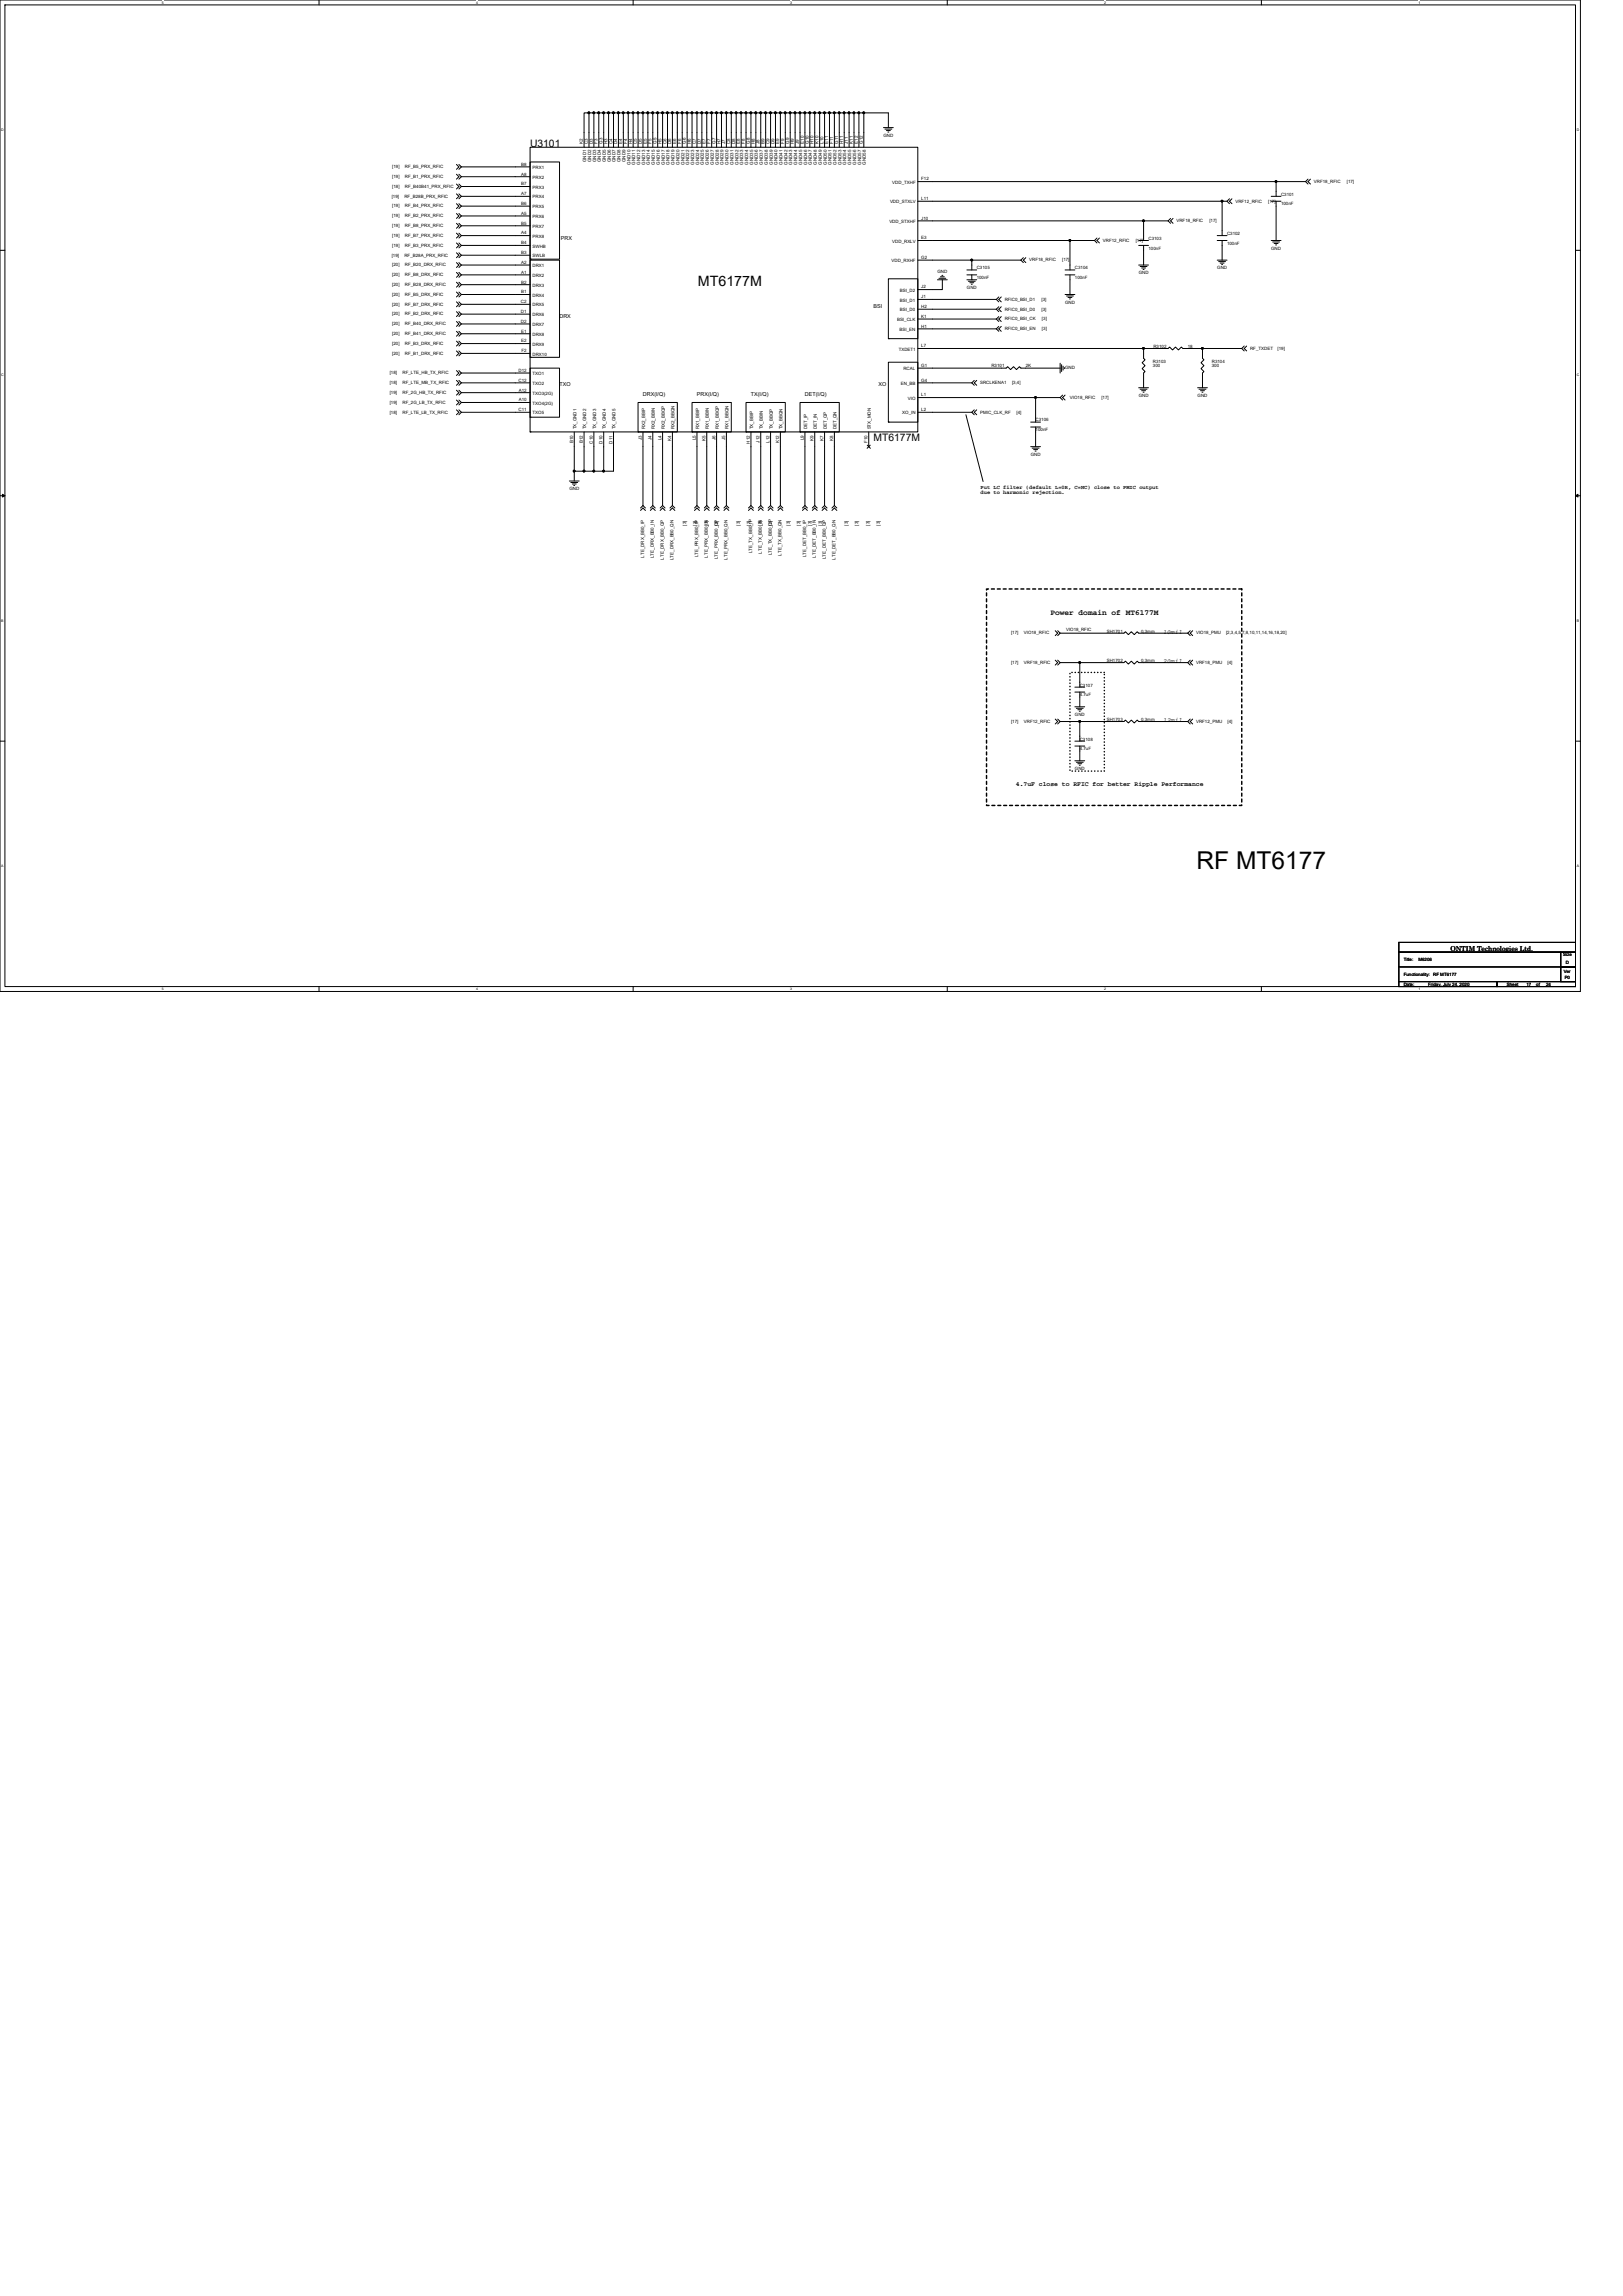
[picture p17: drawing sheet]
<svg xmlns="http://www.w3.org/2000/svg" width="210mm" height="297mm" viewBox="0 0 210 297" stroke-linecap="round" stroke-linejoin="round" font-family="sans-serif">
<defs><g id="words">
<text font-size="3.2" x="154.8" y="112.4">RF MT6177</text>
<text font-size="1.8" x="90.3" y="37">MT6177M</text>
<g font-size="1.3">
<text x="68.6" y="19">U3101</text>
<text x="113" y="57.1">MT6177M</text>
</g>
<text font-size="1" x="135.9" y="79.6">Power domain of MT6177M</text>
<text font-size=".9" x="187.6" y="123">ONTIM Technologies Ltd.</text>
<g font-size=".8">
<text x="150.5" y="82">10mil</text>
<text x="150.5" y="85.8">20mil</text>
<text x="150.5" y="93.4">12mil</text>
<text x="131.4" y="101.7">4.7uF close to RFIC for better Ripple Performance</text>
</g>
<g font-size=".7">
<text x="72.6" y="31.1">PRX</text>
<text x="72.4" y="41.1">DRX</text>
<text x="113" y="39.8">BSI</text>
<text x="72.4" y="50">TXO</text>
<text x="83.2" y="51.3">DRX(I/Q)</text>
<text x="90.2" y="51.3">PRX(I/Q)</text>
<text x="97.2" y="51.3">TX(I/Q)</text>
<text x="104.1" y="51.3">DET(I/Q)</text>
<text x="113.7" y="50">XO</text>
<text x="126.9" y="63.2">Put LC filter (default L=0R, C=NC) close to PMIC output</text>
<text x="126.9" y="63.9">due to harmonic rejection.</text>
</g>
<g font-size=".6">
<text x="114.3" y="17.7">GND</text>
<text x="50.7" y="23">[19]</text>
<text x="50.7" y="21.8">[19]</text>
<text x="52.4" y="23">RF_B1_PRX_RFIC</text>
<text x="52.4" y="21.8">RF_B5_PRX_RFIC</text>
<text x="67.4" y="24">B7</text>
<text x="67.4" y="22.7">A8</text>
<text x="67.4" y="21.4">B8</text>
<text x="68.9" y="23.1">PRX2</text>
<text x="68.9" y="21.9">PRX1</text>
<text x="75.4" y="18.6" transform="rotate(-90 75.4 18.6)">K2</text>
<text x="75.8" y="21" transform="rotate(-90 75.8 21)">GND1</text>
<text x="76.1" y="18.6" transform="rotate(-90 76.1 18.6)">C3</text>
<text x="76.5" y="21" transform="rotate(-90 76.5 21)">GND2</text>
<text x="76.7" y="18.6" transform="rotate(-90 76.7 18.6)">D3</text>
<text x="77.1" y="21" transform="rotate(-90 77.1 21)">GND3</text>
<text x="77.3" y="18.6" transform="rotate(-90 77.3 18.6)">F3</text>
<text x="77.7" y="21" transform="rotate(-90 77.7 21)">GND4</text>
<text x="78" y="18.6" transform="rotate(-90 78 18.6)">G3</text>
<text x="78.4" y="21" transform="rotate(-90 78.4 21)">GND5</text>
<text x="78.6" y="18.6" transform="rotate(-90 78.6 18.6)">H3</text>
<text x="79" y="21" transform="rotate(-90 79 21)">GND6</text>
<text x="79.2" y="18.6" transform="rotate(-90 79.2 18.6)">C4</text>
<text x="79.7" y="21" transform="rotate(-90 79.7 21)">GND7</text>
<text x="79.9" y="18.6" transform="rotate(-90 79.9 18.6)">D4</text>
<text x="80.3" y="21" transform="rotate(-90 80.3 21)">GND8</text>
<text x="80.5" y="18.6" transform="rotate(-90 80.5 18.6)">E4</text>
<text x="80.9" y="21" transform="rotate(-90 80.9 21)">GND9</text>
<text x="81.1" y="18.6" transform="rotate(-90 81.1 18.6)">F4</text>
<text x="81.6" y="21.3" transform="rotate(-90 81.6 21.3)">GND10</text>
<text x="81.8" y="18.6" transform="rotate(-90 81.8 18.6)">H4</text>
<text x="82.2" y="21.3" transform="rotate(-90 82.2 21.3)">GND11</text>
<text x="82.4" y="18.6" transform="rotate(-90 82.4 18.6)">C5</text>
<text x="82.8" y="21.3" transform="rotate(-90 82.8 21.3)">GND12</text>
<text x="83" y="18.6" transform="rotate(-90 83 18.6)">D5</text>
<text x="83.5" y="21.3" transform="rotate(-90 83.5 21.3)">GND13</text>
<text x="83.7" y="18.6" transform="rotate(-90 83.7 18.6)">E5</text>
<text x="84.1" y="21.3" transform="rotate(-90 84.1 21.3)">GND14</text>
<text x="84.3" y="18.6" transform="rotate(-90 84.3 18.6)">F5</text>
<text x="84.7" y="21.3" transform="rotate(-90 84.7 21.3)">GND15</text>
<text x="84.9" y="18.6" transform="rotate(-90 84.9 18.6)">G5</text>
<text x="85.4" y="21.3" transform="rotate(-90 85.4 21.3)">GND16</text>
<text x="85.6" y="18.6" transform="rotate(-90 85.6 18.6)">H5</text>
<text x="86" y="21.3" transform="rotate(-90 86 21.3)">GND17</text>
<text x="86.2" y="18.6" transform="rotate(-90 86.2 18.6)">C6</text>
<text x="86.6" y="21.3" transform="rotate(-90 86.6 21.3)">GND18</text>
<text x="86.8" y="18.6" transform="rotate(-90 86.8 18.6)">D6</text>
<text x="87.3" y="21.3" transform="rotate(-90 87.3 21.3)">GND19</text>
<text x="87.5" y="18.6" transform="rotate(-90 87.5 18.6)">E6</text>
<text x="87.9" y="21.3" transform="rotate(-90 87.9 21.3)">GND20</text>
<text x="88.1" y="18.6" transform="rotate(-90 88.1 18.6)">F6</text>
<text x="88.5" y="21.3" transform="rotate(-90 88.5 21.3)">GND21</text>
<text x="88.8" y="18.6" transform="rotate(-90 88.8 18.6)">G6</text>
<text x="89.2" y="21.3" transform="rotate(-90 89.2 21.3)">GND22</text>
<text x="89.4" y="18.6" transform="rotate(-90 89.4 18.6)">H6</text>
<text x="89.8" y="21.3" transform="rotate(-90 89.8 21.3)">GND23</text>
<text x="90" y="18.6" transform="rotate(-90 90 18.6)">C7</text>
<text x="90.4" y="21.3" transform="rotate(-90 90.4 21.3)">GND24</text>
<text x="90.7" y="18.6" transform="rotate(-90 90.7 18.6)">D7</text>
<text x="91.1" y="21.3" transform="rotate(-90 91.1 21.3)">GND25</text>
<text x="91.3" y="18.6" transform="rotate(-90 91.3 18.6)">E7</text>
<text x="91.7" y="21.3" transform="rotate(-90 91.7 21.3)">GND26</text>
<text x="91.9" y="18.6" transform="rotate(-90 91.9 18.6)">F7</text>
<text x="92.4" y="21.3" transform="rotate(-90 92.4 21.3)">GND27</text>
<text x="92.6" y="18.6" transform="rotate(-90 92.6 18.6)">G7</text>
<text x="93" y="21.3" transform="rotate(-90 93 21.3)">GND28</text>
<text x="93.2" y="18.6" transform="rotate(-90 93.2 18.6)">H7</text>
<text x="93.6" y="21.3" transform="rotate(-90 93.6 21.3)">GND29</text>
<text x="93.8" y="18.6" transform="rotate(-90 93.8 18.6)">J7</text>
<text x="94.3" y="21.3" transform="rotate(-90 94.3 21.3)">GND30</text>
<text x="94.5" y="18.6" transform="rotate(-90 94.5 18.6)">C8</text>
<text x="94.9" y="21.3" transform="rotate(-90 94.9 21.3)">GND31</text>
<text x="95.1" y="18.6" transform="rotate(-90 95.1 18.6)">D8</text>
<text x="95.5" y="21.3" transform="rotate(-90 95.5 21.3)">GND32</text>
<text x="95.7" y="18.6" transform="rotate(-90 95.7 18.6)">E8</text>
<text x="96.2" y="21.3" transform="rotate(-90 96.2 21.3)">GND33</text>
<text x="96.4" y="18.6" transform="rotate(-90 96.4 18.6)">F8</text>
<text x="96.8" y="21.3" transform="rotate(-90 96.8 21.3)">GND34</text>
<text x="97" y="18.6" transform="rotate(-90 97 18.6)">G8</text>
<text x="97.4" y="21.3" transform="rotate(-90 97.4 21.3)">GND35</text>
<text x="97.6" y="18.6" transform="rotate(-90 97.6 18.6)">H8</text>
<text x="98.1" y="21.3" transform="rotate(-90 98.1 21.3)">GND36</text>
<text x="98.3" y="18.6" transform="rotate(-90 98.3 18.6)">J8</text>
<text x="98.7" y="21.3" transform="rotate(-90 98.7 21.3)">GND37</text>
<text x="98.9" y="18.6" transform="rotate(-90 98.9 18.6)">B9</text>
<text x="99.3" y="21.3" transform="rotate(-90 99.3 21.3)">GND38</text>
<text x="99.5" y="18.6" transform="rotate(-90 99.5 18.6)">C9</text>
<text x="100" y="21.3" transform="rotate(-90 100 21.3)">GND39</text>
<text x="100.2" y="18.6" transform="rotate(-90 100.2 18.6)">D9</text>
<text x="100.6" y="21.3" transform="rotate(-90 100.6 21.3)">GND40</text>
<text x="100.8" y="18.6" transform="rotate(-90 100.8 18.6)">E9</text>
<text x="101.2" y="21.3" transform="rotate(-90 101.2 21.3)">GND41</text>
<text x="101.5" y="18.6" transform="rotate(-90 101.5 18.6)">F9</text>
<text x="101.9" y="21.3" transform="rotate(-90 101.9 21.3)">GND42</text>
<text x="102.1" y="18.6" transform="rotate(-90 102.1 18.6)">G9</text>
<text x="102.5" y="21.3" transform="rotate(-90 102.5 21.3)">GND43</text>
<text x="102.7" y="18.6" transform="rotate(-90 102.7 18.6)">H9</text>
<text x="103.1" y="21.3" transform="rotate(-90 103.1 21.3)">GND44</text>
<text x="103.4" y="18.6" transform="rotate(-90 103.4 18.6)">J9</text>
<text x="103.8" y="21.3" transform="rotate(-90 103.8 21.3)">GND45</text>
<text x="104" y="18.6" transform="rotate(-90 104 18.6)">E10</text>
<text x="104.4" y="21.3" transform="rotate(-90 104.4 21.3)">GND46</text>
<text x="104.6" y="18.6" transform="rotate(-90 104.6 18.6)">G10</text>
<text x="105.1" y="21.3" transform="rotate(-90 105.1 21.3)">GND47</text>
<text x="105.3" y="18.6" transform="rotate(-90 105.3 18.6)">H10</text>
<text x="105.7" y="21.3" transform="rotate(-90 105.7 21.3)">GND48</text>
<text x="105.9" y="18.6" transform="rotate(-90 105.9 18.6)">K10</text>
<text x="106.3" y="21.3" transform="rotate(-90 106.3 21.3)">GND49</text>
<text x="106.5" y="18.6" transform="rotate(-90 106.5 18.6)">L10</text>
<text x="107" y="21.3" transform="rotate(-90 107 21.3)">GND50</text>
<text x="107.2" y="18.6" transform="rotate(-90 107.2 18.6)">E11</text>
<text x="107.6" y="21.3" transform="rotate(-90 107.6 21.3)">GND51</text>
<text x="107.8" y="18.6" transform="rotate(-90 107.8 18.6)">F11</text>
<text x="108.2" y="21.3" transform="rotate(-90 108.2 21.3)">GND52</text>
<text x="108.4" y="18.6" transform="rotate(-90 108.4 18.6)">G11</text>
<text x="108.9" y="21.3" transform="rotate(-90 108.9 21.3)">GND53</text>
<text x="109.1" y="18.6" transform="rotate(-90 109.1 18.6)">H11</text>
<text x="109.5" y="21.3" transform="rotate(-90 109.5 21.3)">GND54</text>
<text x="109.7" y="18.6" transform="rotate(-90 109.7 18.6)">J11</text>
<text x="110.1" y="21.3" transform="rotate(-90 110.1 21.3)">GND55</text>
<text x="110.3" y="18.6" transform="rotate(-90 110.3 18.6)">K11</text>
<text x="110.8" y="21.3" transform="rotate(-90 110.8 21.3)">GND56</text>
<text x="111" y="18.6" transform="rotate(-90 111 18.6)">E12</text>
<text x="111.4" y="21.3" transform="rotate(-90 111.4 21.3)">GND57</text>
<text x="111.6" y="18.6" transform="rotate(-90 111.6 18.6)">G12</text>
<text x="112" y="21.3" transform="rotate(-90 112 21.3)">GND58</text>
<text x="115.4" y="23.8">VDD_TXHF</text>
<text x="119.2" y="23.3">F12</text>
<text x="170" y="23.7">VRF18_RFIC</text>
<text x="174.2" y="23.7">[17]</text>
<text x="50.7" y="25.6">[19]</text>
<text x="50.7" y="24.3">[18]</text>
<text x="50.7" y="26.8">[19]</text>
<text x="50.7" y="28.1">[19]</text>
<text x="50.7" y="29.4">[19]</text>
<text x="52.3" y="25.6">RF_B28B_PRX_RFIC</text>
<text x="52.4" y="24.3">RF_B40B41_PRX_RFIC</text>
<text x="52.4" y="26.8">RF_B4_PRX_RFIC</text>
<text x="52.4" y="28.1">RF_B2_PRX_RFIC</text>
<text x="52.4" y="29.4">RF_B8_PRX_RFIC</text>
<text x="67.4" y="25.3">A7</text>
<text x="67.4" y="26.5">B6</text>
<text x="67.4" y="27.8">A5</text>
<text x="67.4" y="29.1">B5</text>
<text x="68.9" y="24.4">PRX3</text>
<text x="68.9" y="25.7">PRX4</text>
<text x="68.9" y="26.9">PRX5</text>
<text x="68.9" y="28.2">PRX6</text>
<text x="68.9" y="29.5">PRX7</text>
<text x="115.1" y="28.9">VDD_STXHF</text>
<text x="115.1" y="26.3">VDD_STXLV</text>
<text x="119.2" y="28.4">J10</text>
<text x="119.2" y="25.9">L11</text>
<text x="152.2" y="28.7">VRF18_RFIC</text>
<text x="156.5" y="28.7">[17]</text>
<text x="159.8" y="26.2">VRF12_RFIC</text>
<text x="164.1" y="26.2">[17]</text>
<text x="165.7" y="25.3">C3101</text>
<text x="165.7" y="26.6">100nF</text>
<text x="50.7" y="33.2">[19]</text>
<text x="50.7" y="30.6">[19]</text>
<text x="50.7" y="31.9">[19]</text>
<text x="50.7" y="34.5">[20]</text>
<text x="50.7" y="35.7">[20]</text>
<text x="52.3" y="33.2">RF_B28A_PRX_RFIC</text>
<text x="52.4" y="30.6">RF_B7_PRX_RFIC</text>
<text x="52.4" y="31.9">RF_B3_PRX_RFIC</text>
<text x="52.4" y="34.5">RF_B20_DRX_RFIC</text>
<text x="52.4" y="35.7">RF_B8_DRX_RFIC</text>
<text x="67.4" y="31.6">B4</text>
<text x="67.4" y="32.9">B3</text>
<text x="67.4" y="34.1">A2</text>
<text x="67.4" y="35.4">A1</text>
<text x="67.4" y="30.3">A4</text>
<text x="68.9" y="32">SWHB</text>
<text x="68.9" y="33.3">SWLB</text>
<text x="68.9" y="34.6">DRX1</text>
<text x="68.9" y="35.8">DRX2</text>
<text x="68.9" y="30.8">PRX8</text>
<text x="115.4" y="33.9">VDD_RXHF</text>
<text x="115.4" y="31.4">VDD_RXLV</text>
<text x="119.2" y="33.5">G2</text>
<text x="119.2" y="31">E3</text>
<text x="121.3" y="35.3">GND</text>
<text x="126.4" y="34.8">C3105</text>
<text x="133.2" y="33.8">VRF18_RFIC</text>
<text x="137.4" y="33.8">[17]</text>
<text x="139.1" y="34.8">C3104</text>
<text x="142.7" y="31.3">VRF12_RFIC</text>
<text x="146.9" y="31.3">[17]</text>
<text x="147.3" y="35.5">GND</text>
<text x="148.6" y="31">C3103</text>
<text x="148.6" y="32.3">100nF</text>
<text x="157.5" y="34.8">GND</text>
<text x="158.7" y="30.4">C3102</text>
<text x="158.7" y="31.7">100nF</text>
<text x="164.5" y="32.3">GND</text>
<text x="50.7" y="38.3">[20]</text>
<text x="50.7" y="39.5">[20]</text>
<text x="50.7" y="40.8">[20]</text>
<text x="50.7" y="37">[20]</text>
<text x="52.4" y="38.3">RF_B5_DRX_RFIC</text>
<text x="52.4" y="39.5">RF_B7_DRX_RFIC</text>
<text x="52.4" y="40.8">RF_B2_DRX_RFIC</text>
<text x="52.4" y="37">RF_B28_DRX_RFIC</text>
<text x="67.4" y="39.2">C2</text>
<text x="67.4" y="40.5">D1</text>
<text x="67.4" y="41.8">D2</text>
<text x="67.4" y="36.7">B2</text>
<text x="67.4" y="38">B1</text>
<text x="68.9" y="37.1">DRX3</text>
<text x="68.9" y="38.4">DRX4</text>
<text x="68.9" y="39.6">DRX5</text>
<text x="68.9" y="40.9">DRX6</text>
<text x="116.1" y="41.6">BSI_CLK</text>
<text x="116.4" y="40.3">BSI_D0</text>
<text x="116.4" y="39">BSI_D1</text>
<text x="116.4" y="37.7">BSI_D2</text>
<text x="119.2" y="39.9">H2</text>
<text x="119.2" y="38.6">J1</text>
<text x="119.2" y="37.3">J2</text>
<text x="119.2" y="41.1">K1</text>
<text x="125.1" y="37.4">GND</text>
<text x="126.4" y="36.1">100nF</text>
<text x="130" y="38.9">RFIC0_BSI_D1</text>
<text x="130" y="40.2">RFIC0_BSI_D0</text>
<text x="130" y="41.4">RFIC0_BSI_CK</text>
<text x="134.7" y="38.9">[3]</text>
<text x="134.7" y="40.2">[3]</text>
<text x="134.8" y="41.4">[3]</text>
<text x="137.8" y="39.3">GND</text>
<text x="139.1" y="36.1">100nF</text>
<text x="50.7" y="43.3">[20]</text>
<text x="50.7" y="44.6">[20]</text>
<text x="50.7" y="42.1">[20]</text>
<text x="50.7" y="45.9">[20]</text>
<text x="52.4" y="43.3">RF_B41_DRX_RFIC</text>
<text x="52.4" y="44.6">RF_B3_DRX_RFIC</text>
<text x="52.4" y="42.1">RF_B40_DRX_RFIC</text>
<text x="52.4" y="45.9">RF_B1_DRX_RFIC</text>
<text x="67.4" y="43">E1</text>
<text x="67.4" y="44.3">E2</text>
<text x="67.5" y="45.6">F2</text>
<text x="68.9" y="42.2">DRX7</text>
<text x="68.9" y="43.5">DRX8</text>
<text x="68.9" y="44.7">DRX9</text>
<text x="68.9" y="46">DRX10</text>
<text x="116.3" y="45.4">TXDET1</text>
<text x="116.4" y="42.8">BSI_EN</text>
<text x="116.9" y="47.9">RCAL</text>
<text x="119.2" y="44.9">L7</text>
<text x="119.2" y="42.4">H1</text>
<text x="119.2" y="47.5">G1</text>
<text x="128.3" y="47.5">R3101</text>
<text x="130" y="42.7">RFIC0_BSI_EN</text>
<text x="132.7" y="47.5">2K</text>
<text x="134.8" y="42.7">[3]</text>
<text x="137.8" y="47.8">GND</text>
<text x="149.2" y="46.9">R3103</text>
<text x="149.2" y="47.5">300</text>
<text x="149.2" y="45">R3102</text>
<text x="153.7" y="45">18</text>
<text x="156.8" y="46.9">R3104</text>
<text x="156.8" y="47.5">300</text>
<text x="161.7" y="45.3">RF_TXDET</text>
<text x="165.3" y="45.3">[19]</text>
<text x="50.4" y="48.4">[18]</text>
<text x="50.4" y="49.7">[18]</text>
<text x="50.4" y="51">[19]</text>
<text x="50.4" y="52.2">[19]</text>
<text x="50.4" y="53.5">[18]</text>
<text x="52.1" y="48.4">RF_LTE_HB_TX_RFIC</text>
<text x="52.1" y="49.7">RF_LTE_MB_TX_RFIC</text>
<text x="52.1" y="51">RF_2G_HB_TX_RFIC</text>
<text x="52.1" y="52.2">RF_2G_LB_TX_RFIC</text>
<text x="52.1" y="53.5">RF_LTE_LB_TX_RFIC</text>
<text x="67.1" y="48.1">D12</text>
<text x="67.1" y="49.4">C12</text>
<text x="67.1" y="53.2">C11</text>
<text x="67.1" y="50.7">A12</text>
<text x="67.1" y="51.9">A10</text>
<text x="68.9" y="48.5">TXO1</text>
<text x="68.9" y="49.8">TXO2</text>
<text x="68.9" y="51.1">TXO3(2G)</text>
<text x="68.9" y="52.3">TXO4(2G)</text>
<text x="68.9" y="53.6">TXO5</text>
<text x="116.6" y="49.8">EN_BB</text>
<text x="116.7" y="53.6">XO_IN</text>
<text x="117.5" y="51.7">VIO</text>
<text x="119.2" y="53.2">L2</text>
<text x="119.2" y="49.4">G4</text>
<text x="119.2" y="51.3">L1</text>
<text x="126.8" y="49.7">SRCLKENA1</text>
<text x="126.8" y="53.5">PMIC_CLK_RF</text>
<text x="130.9" y="49.7">[3,4]</text>
<text x="131.5" y="53.5">[4]</text>
<text x="138.4" y="51.6">VIO18_RFIC</text>
<text x="142.5" y="51.6">[17]</text>
<text x="147.3" y="51.4">GND</text>
<text x="154.9" y="51.4">GND</text>
<text x="74.1" y="57.3" transform="rotate(-90 74.1 57.3)">B10</text>
<text x="74.6" y="55.6" transform="rotate(-90 74.6 55.6)">TX_GND1</text>
<text x="75.4" y="57.3" transform="rotate(-90 75.4 57.3)">B12</text>
<text x="75.8" y="55.6" transform="rotate(-90 75.8 55.6)">TX_GND2</text>
<text x="76.7" y="57.4" transform="rotate(-90 76.7 57.4)">C10</text>
<text x="77.1" y="55.6" transform="rotate(-90 77.1 55.6)">TX_GND3</text>
<text x="78" y="57.4" transform="rotate(-90 78 57.4)">D10</text>
<text x="78.4" y="55.6" transform="rotate(-90 78.4 55.6)">TX_GND4</text>
<text x="79.2" y="57.4" transform="rotate(-90 79.2 57.4)">D11</text>
<text x="79.7" y="55.6" transform="rotate(-90 79.7 55.6)">TX_GND5</text>
<text x="83" y="56.9" transform="rotate(-90 83 56.9)">J3</text>
<text x="83.5" y="55.6" transform="rotate(-90 83.5 55.6)">RX2_BBIP</text>
<text x="84.3" y="56.9" transform="rotate(-90 84.3 56.9)">J4</text>
<text x="84.7" y="55.6" transform="rotate(-90 84.7 55.6)">RX2_BBIN</text>
<text x="85.6" y="57" transform="rotate(-90 85.6 57)">L4</text>
<text x="86" y="55.6" transform="rotate(-90 86 55.6)">RX2_BBQP</text>
<text x="86.8" y="57" transform="rotate(-90 86.8 57)">K4</text>
<text x="87.3" y="55.6" transform="rotate(-90 87.3 55.6)">RX2_BBQN</text>
<text x="90" y="57" transform="rotate(-90 90 57)">L5</text>
<text x="90.4" y="55.6" transform="rotate(-90 90.4 55.6)">RX1_BBIP</text>
<text x="91.3" y="57" transform="rotate(-90 91.3 57)">K5</text>
<text x="91.7" y="55.6" transform="rotate(-90 91.7 55.6)">RX1_BBIN</text>
<text x="92.6" y="56.9" transform="rotate(-90 92.6 56.9)">J6</text>
<text x="93" y="55.6" transform="rotate(-90 93 55.6)">RX1_BBQP</text>
<text x="93.8" y="56.9" transform="rotate(-90 93.8 56.9)">J5</text>
<text x="94.3" y="55.6" transform="rotate(-90 94.3 55.6)">RX1_BBQN</text>
<text x="97" y="57.4" transform="rotate(-90 97 57.4)">H12</text>
<text x="97.4" y="55.6" transform="rotate(-90 97.4 55.6)">TX_BBIP</text>
<text x="98.3" y="57.3" transform="rotate(-90 98.3 57.3)">J12</text>
<text x="98.7" y="55.6" transform="rotate(-90 98.7 55.6)">TX_BBIN</text>
<text x="99.5" y="57.3" transform="rotate(-90 99.5 57.3)">L12</text>
<text x="100" y="55.6" transform="rotate(-90 100 55.6)">TX_BBQP</text>
<text x="100.8" y="57.3" transform="rotate(-90 100.8 57.3)">K12</text>
<text x="101.2" y="55.6" transform="rotate(-90 101.2 55.6)">TX_BBQN</text>
<text x="104" y="57" transform="rotate(-90 104 57)">L9</text>
<text x="104.4" y="55.6" transform="rotate(-90 104.4 55.6)">DET_IP</text>
<text x="105.3" y="57" transform="rotate(-90 105.3 57)">K9</text>
<text x="105.7" y="55.6" transform="rotate(-90 105.7 55.6)">DET_IN</text>
<text x="106.5" y="57" transform="rotate(-90 106.5 57)">K7</text>
<text x="107" y="55.6" transform="rotate(-90 107 55.6)">DET_QP</text>
<text x="107.8" y="57" transform="rotate(-90 107.8 57)">K8</text>
<text x="108.2" y="55.6" transform="rotate(-90 108.2 55.6)">DET_QN</text>
<text x="112.2" y="57.3" transform="rotate(-90 112.2 57.3)">F10</text>
<text x="112.7" y="55.6" transform="rotate(-90 112.7 55.6)">STX_MON</text>
<text x="133.3" y="59">GND</text>
<text x="134" y="54.5">C3106</text>
<text x="134" y="55.8">100nF</text>
<text x="73.7" y="63.4">GND</text>
<text x="88.8" y="68" transform="rotate(-90 88.8 68)">[3]</text>
<text x="90.1" y="68" transform="rotate(-90 90.1 68)">[3]</text>
<text x="91.6" y="68" transform="rotate(-90 91.6 68)">[3]</text>
<text x="92.9" y="68" transform="rotate(-90 92.9 68)">[3]</text>
<text x="95.7" y="68" transform="rotate(-90 95.7 68)">[3]</text>
<text x="97" y="68" transform="rotate(-90 97 68)">[3]</text>
<text x="97.3" y="71.6" transform="rotate(-90 97.3 71.6)">LTE_TX_BB0_IP</text>
<text x="98.5" y="68" transform="rotate(-90 98.5 68)">[3]</text>
<text x="98.6" y="71.6" transform="rotate(-90 98.6 71.6)">LTE_TX_BB0_IN</text>
<text x="99.8" y="71.8" transform="rotate(-90 99.8 71.8)">LTE_TX_BB0_QP</text>
<text x="99.8" y="68" transform="rotate(-90 99.8 68)">[3]</text>
<text x="101.1" y="71.9" transform="rotate(-90 101.1 71.9)">LTE_TX_BB0_QN</text>
<text x="102.2" y="68" transform="rotate(-90 102.2 68)">[3]</text>
<text x="103.5" y="68" transform="rotate(-90 103.5 68)">[3]</text>
<text x="105" y="68" transform="rotate(-90 105 68)">[3]</text>
<text x="106.3" y="68" transform="rotate(-90 106.3 68)">[3]</text>
<text x="109.7" y="68" transform="rotate(-90 109.7 68)">[3]</text>
<text x="111" y="68" transform="rotate(-90 111 68)">[3]</text>
<text x="112.5" y="68" transform="rotate(-90 112.5 68)">[3]</text>
<text x="113.8" y="68" transform="rotate(-90 113.8 68)">[3]</text>
<text x="83.3" y="72.1" transform="rotate(-90 83.3 72.1)">LTE_DRX_BB0_IP</text>
<text x="84.6" y="72.2" transform="rotate(-90 84.6 72.2)">LTE_DRX_BB0_IN</text>
<text x="85.9" y="72.4" transform="rotate(-90 85.9 72.4)">LTE_DRX_BB0_QP</text>
<text x="87.1" y="72.5" transform="rotate(-90 87.1 72.5)">LTE_DRX_BB0_QN</text>
<text x="90.3" y="72.1" transform="rotate(-90 90.3 72.1)">LTE_PRX_BB0_IP</text>
<text x="91.6" y="72.1" transform="rotate(-90 91.6 72.1)">LTE_PRX_BB0_IN</text>
<text x="92.9" y="72.3" transform="rotate(-90 92.9 72.3)">LTE_PRX_BB0_QP</text>
<text x="94.1" y="72.4" transform="rotate(-90 94.1 72.4)">LTE_PRX_BB0_QN</text>
<text x="104.3" y="72.1" transform="rotate(-90 104.3 72.1)">LTE_DET_BB0_IP</text>
<text x="105.6" y="72.1" transform="rotate(-90 105.6 72.1)">LTE_DET_BB0_IN</text>
<text x="106.8" y="72.3" transform="rotate(-90 106.8 72.3)">LTE_DET_BB0_QP</text>
<text x="108.1" y="72.4" transform="rotate(-90 108.1 72.4)">LTE_DET_BB0_QN</text>
<text x="130.8" y="82.1">[17]</text>
<text x="132.5" y="82.1">VIO18_RFIC</text>
<text x="137.9" y="81.7">VIO18_RFIC</text>
<text x="143.2" y="81.8">SH1701</text>
<text x="147.6" y="81.8">0.3mm</text>
<text x="154.7" y="82.1">VIO18_PMU</text>
<text x="158.6" y="82.1">[2,3,4,5,7,8,10,11,14,16,18,20]</text>
<text x="130.8" y="85.9">[17]</text>
<text x="132.5" y="85.9">VRF18_RFIC</text>
<text x="139.7" y="88.8">C3107</text>
<text x="143.2" y="85.6">SH1702</text>
<text x="147.6" y="85.6">0.3mm</text>
<text x="154.7" y="85.9">VRF18_PMU</text>
<text x="158.8" y="85.9">[4]</text>
<text x="130.8" y="93.5">[17]</text>
<text x="132.5" y="93.5">VRF12_RFIC</text>
<text x="139.1" y="92.6">GND</text>
<text x="139.7" y="95.8">C3108</text>
<text x="139.7" y="90.1">4.7uF</text>
<text x="143.2" y="93.3">SH1703</text>
<text x="147.6" y="93.3">0.3mm</text>
<text x="154.7" y="93.5">VRF12_PMU</text>
<text x="158.8" y="93.5">[4]</text>
<text x="139.1" y="99.6">GND</text>
<text x="139.7" y="97.1">4.7uF</text>
<text x="181.6" y="124.4">Title:</text>
<text x="183.5" y="124.4">M6206</text>
<text x="202.2" y="123.7">Size</text>
<text x="202.3" y="125.8">Ver</text>
<text x="202.6" y="124.7">D</text>
<text x="181.6" y="126.3">Functionality:</text>
<text x="181.6" y="127.6">Date:</text>
<text x="184.8" y="127.6">Friday, July 24, 2020</text>
<text x="185.4" y="126.3">RF MT6177</text>
<text x="194.9" y="127.6">Sheet</text>
<text x="197.5" y="127.6">17</text>
<text x="198.8" y="127.6">of</text>
<text x="200" y="127.6">24</text>
<text x="202.4" y="126.6">P0</text>
</g>
<g font-size=".5">
<text x="21" y=".5">5</text>
<text x="61.6" y=".5">4</text>
<text x="102.2" y=".5">3</text>
<text x="142.9" y=".5">2</text>
<text x="183.5" y=".5">1</text>
<text x=".2" y="16.9">D</text>
<text x="204" y="16.9">D</text>
<text x=".2" y="48.7">C</text>
<text x="204" y="48.7">C</text>
<text x=".2" y="80.4">B</text>
<text x="204" y="80.4">B</text>
<text x=".2" y="112.2">A</text>
<text x="204" y="112.2">A</text>
<text x="21" y="128.1">5</text>
<text x="61.6" y="128.1">4</text>
<text x="102.2" y="128.1">3</text>
<text x="142.9" y="128.1">2</text>
<text x="183.5" y="128.1">1</text>
</g>
</g></defs>
<path d="M0 0h204.5v128.3h-204.5zM.6 .6h203.2v127h-203.2z" fill="none" stroke="#000" stroke-width=".13"/>
<g fill="#fff">
<path d="M21 .1h.2v.5h-.2z"/>
<path d="M21 127.7h.2v.5h-.2z"/>
</g>
<path d="M41.3 0v.6M41.3 127.6v.7" fill="none" stroke="#000" stroke-width=".13"/>
<g fill="#fff">
<path d="M61.6 .1h.2v.5h-.2z"/>
<path d="M61.6 127.7h.2v.5h-.2z"/>
</g>
<path d="M81.9 0v.6M81.9 127.6v.7" fill="none" stroke="#000" stroke-width=".13"/>
<g fill="#fff">
<path d="M102.2 .1h.3v.5h-.3z"/>
<path d="M102.2 127.7h.3v.5h-.3z"/>
</g>
<path d="M122.6 0v.6M122.6 127.6v.7" fill="none" stroke="#000" stroke-width=".13"/>
<g fill="#fff">
<path d="M142.9 .1h.2v.5h-.2z"/>
<path d="M142.9 127.7h.2v.5h-.2z"/>
</g>
<path d="M163.2 0v.6M163.2 127.6v.7" fill="none" stroke="#000" stroke-width=".13"/>
<g fill="#fff">
<path d="M183.5 .1h.3v.5h-.3z"/>
<path d="M183.5 127.7h.3v.5h-.3z"/>
<path d="M.2 16.5h.3v.5h-.3z"/>
<path d="M204 16.5h.3v.5h-.3z"/>
<path d="M.2 48.3h.3v.5h-.3z"/>
<path d="M204 48.3h.3v.5h-.3z"/>
</g>
<path d="M0 32.4h.6M203.8 32.4h.7" fill="none" stroke="#000" stroke-width=".13"/>
<g fill="#fff">
<path d="M.2 80h.3v.5h-.3z"/>
<path d="M204 80h.3v.5h-.3z"/>
</g>
<path d="M0 64.1h.6M203.8 64.1h.7" fill="none" stroke="#000" stroke-width=".13"/>
<path d="M.3 63.9l.3 .2-.3 .2zM203.8 64.1l.4-.2v.4z" fill="#000" stroke="#000" stroke-width=".13"/>
<g fill="#fff">
<path d="M.2 111.8h.2v.5h-.2z"/>
<path d="M204 111.8h.3v.5h-.3z"/>
</g>
<g fill="none" stroke="#000" stroke-width=".13">
<path d="M68.6 19h50.1v36.9h-50.1zM75.6 19.1h.1M76.2 14.6v4.4M76.2 14.6h-.6v4.4M76.2 14.6h.6M76.2 19h.1M76.8 14.6v4.4M76.8 14.6h.7M76.8 19h.1M77.5 19h.1M78.1 14.6h.6M78.1 14.6h-.6v4.4"/>
<path d="M78.1 14.6v4.4M78.1 19h.1M78.7 14.6v4.4M78.7 14.6h.7M78.7 19h.1M79.4 14.6v4.4M79.4 14.6h.6M79.4 19h.1M80 14.6v4.4M80 14.6h.6M80 19h.1M80.6 14.6v4.4"/>
<path d="M80.6 14.6h.7M80.6 19h.1M81.3 14.6h.6M81.3 14.6v4.4M81.3 19h.1M81.9 14.6v4.4M81.9 14.6h.6M81.9 19h.1M82.5 14.6v4.4M82.5 14.6h.7M82.6 19h.1M83.2 14.6v4.4"/>
<path d="M83.2 14.6h.6M83.2 19h.1M83.8 14.6v4.4M83.8 14.6h.7M83.8 19h.1M84.5 14.6h.6M84.5 14.6v4.4M84.5 19h.1M85.1 14.6v4.4M85.1 14.6h.6M85.1 19h.1M85.7 14.6v4.4"/>
<path d="M85.7 14.6h.7M85.7 19h.1M86.4 14.6v4.4M86.4 14.6h.6M86.4 19h.1M87 14.6v4.4M87 14.6h.6M87 19h.1M87.6 14.6h.7M87.6 14.6v4.4M87.6 19h.1M88.3 14.6v4.4"/>
<path d="M88.3 14.6h.6M88.3 19h.1M88.9 14.6v4.4M88.9 14.6h.6M88.9 19h.1M89.5 14.6v4.4M89.5 14.6h.7M89.5 19h.1M90.2 14.6v4.4M90.2 14.6h.6M90.2 19h.1M90.8 14.6v4.4"/>
<path d="M90.8 14.6h.6M90.8 19h.1M91.4 14.6v4.4M91.4 14.6h.7M91.4 19h.1M92.1 14.6v4.4M92.1 14.6h.6M92.1 19h.1M92.7 14.6v4.4M92.7 14.6h.6M92.7 19h.1M93.3 14.6v4.4"/>
<path d="M93.3 14.6h.7M93.3 19h.1M94 14.6v4.4M94 14.6h.6M94 19h.1M94.6 14.6v4.4M94.6 14.6h.7M94.6 19h.1M95.2 14.6v4.4M95.2 14.6h.7M95.3 19h.1M95.9 14.6v4.4"/>
<path d="M95.9 14.6h.6M95.9 19h.1M96.5 14.6v4.4M96.5 14.6h.7M96.5 19h.1M97.2 14.6v4.4M97.2 14.6h.6M97.2 19h.1M97.8 14.6v4.4M97.8 19h.1M97.8 14.6h.6M98.4 19h.1"/>
<path d="M98.4 14.6v4.4M98.4 14.6h.7M99.1 19h.1M99.1 14.6v4.4M99.1 14.6h.6M99.7 19h.1M99.7 14.6v4.4M99.7 14.6h.6M100.3 19h.1M100.3 14.6v4.4M100.3 14.6h.7M101 19h.1"/>
<path d="M101 14.6v4.4M101 14.6h.6M101.6 19h.1M101.6 14.6v4.4M101.6 14.6h.6M102.2 19h.1M102.9 14.6h-.7v4.4M102.9 19h.1M103.5 19h.1M103.5 14.6v4.4M103.5 14.6h.6M103.5 14.6h-.6v4.4"/>
<path d="M104.1 19h.1M104.1 14.6v4.4M104.1 14.6h.7M104.8 19h.1M104.8 14.6v4.4M104.8 14.6h.6M105.4 19h.1M105.4 14.6v4.4M105.4 14.6h.6M106 19h.1M106 14.6v4.4M106 14.6h.7"/>
<path d="M106.7 19h.1M106.7 14.6v4.4M106.7 14.6h.6M107.3 19h.1M107.3 14.6v4.4M107.3 14.6h.7M107.9 19h.1M107.9 14.6v4.4M107.9 14.6h.7M108.6 19h.1M108.6 14.6v4.4M108.6 14.6h.6"/>
<path d="M109.2 19h.1M109.2 14.6v4.4M109.2 14.6h.7M109.9 19h.1M109.9 14.6v4.4M109.9 14.6h.6M110.5 19h.1M110.5 14.6v4.4M110.5 14.6h.6M111.1 19h.1M111.1 14.6v4.4M111.1 14.6h.7"/>
<path d="M111.8 19h.1M111.8 14.6v4.4M111.8 14.6h3.1v1.9M114.3 16.5h1.3M114.5 16.7h.9M114.7 16.9h.5M114.9 17.1h.1M59.1 32.7l.3 .3-.3 .3M59.1 25.1l.3 .3-.3 .3M59.1 23.8l.3 .3-.3 .3M59.1 22.5l.3 .4-.3 .3M59.1 26.4l.3 .3-.3 .3"/>
<path d="M59.1 21.3l.3 .3-.3 .3M59.1 30.2l.3 .3-.3 .3M59.1 27.6l.3 .3-.3 .4M59.1 31.4l.3 .3-.3 .4M59.1 28.9l.3 .3-.3 .3M59.1 34l.3 .3-.3 .3M59.1 35.2l.3 .4-.3 .3M59.1 37.8l.3 .3-.3 .3M59.1 39.1l.3 .3-.3 .3M59.1 36.5l.3 .3-.3 .3M59.4 32.7l.3 .3M59.4 25.1l.3 .3"/>
<path d="M59.4 23.8l.3 .3M59.4 22.5l.3 .4M59.4 26.4l.3 .3M59.4 21.3l.3 .3M59.4 30.2l.3 .3M59.4 27.6l.3 .3M59.4 31.4l.3 .3M59.4 28.9l.3 .3M59.4 34l.3 .3M59.4 35.2l.3 .4M59.4 37.8l.3 .3M59.4 39.1l.3 .3"/>
<path d="M59.4 36.5l.3 .3M59.7 35.6h8.9M59.7 27.9h8.9M59.7 29.2h8.9M59.7 33h8.9M59.7 30.5h8.9M59.7 22.9h8.9M59.7 33l-.3 .3M59.7 25.4l-.3 .3M59.7 24.1l-.3 .3M59.7 22.9l-.3 .3M59.7 26.7l-.3 .3"/>
<path d="M59.7 21.6l-.3 .3M59.7 30.5l-.3 .3M59.7 27.9l-.3 .4M59.7 31.7l-.3 .4M59.7 29.2l-.3 .3M59.7 34.3l-.3 .3M59.7 35.6l-.3 .3M59.7 38.1l-.3 .3M59.7 39.4l-.3 .3M59.7 36.8l-.3 .3M59.7 31.7h8.9M59.7 34.3h8.9"/>
<path d="M59.7 36.8h8.9M59.7 38.1h8.9M59.7 39.4h8.9M68.6 22.9h.1M68.6 21.6h.1M68.6 21h3.8v12.5h-3.8zM68.6 33.5h.1M68.6 33.7h3.8v12.5h-3.8zM68.6 24.1h-8.9M68.6 25.4h-8.9M68.6 26.7h-8.9M68.6 21.6h-8.9"/>
<path d="M68.6 24.1h.1M68.6 25.4h.1M68.6 26.7h.1M68.6 27.9h.1M68.6 29.2h.1M68.6 31.7h.1M68.6 33h.1M68.6 34.3h.1M68.6 35.6h.1M68.6 36.8h.1M68.6 38.1h.1M68.6 39.4h.1"/>
<path d="M68.6 30.5h.1M114.9 36.1h3.8v7.7h-3.8zM118.7 38.7h10.2M118.7 33.7h7M118.7 31.1h19.7M118.7 28.6h29.3M118.7 26h39.4M118.7 23.5h46.4M118.7 38.7h.1M118.7 37.5h.1M118.7 33.7h.1M118.7 31.1h.1"/>
<path d="M118.7 28.6h.1M118.7 26h.1M118.7 23.5h.1M121.3 36.2h1.3M121.5 36h.9M121.7 35.8h.5M121.9 35.6h.1M121.9 36.2v1.3h-3.2M125.1 35.6h1.3M125.1 34.9h1.3M125.1 36.2h1.3M125.3 36.4h.9"/>
<path d="M125.5 36.6h.5M125.7 36.8h.1M125.7 35.6v.6M125.7 33.7v1.2M125.7 33.7h6.4M128.9 38.7l.3 .4M129.2 38.4l-.3 .3M129.2 39.7l-.3 .3M129.5 38.4l-.3 .3 .3 .4M129.5 39.7l-.3 .3 .3 .3M132.1 33.7l.3 .3M132.4 33.3l-.3 .4"/>
<path d="M132.7 33.3l-.3 .4 .3 .3M137.8 35.6h1.3M137.8 34.9h1.3M137.8 38.1h1.3M138 38.3h.9M138.2 38.5h.5M138.4 38.7h.1M138.4 35.6v2.5M138.4 31.1v3.8M138.4 31.1h3.2M141.6 31.1l.3 .3M141.9 30.8l-.3 .3"/>
<path d="M142.2 30.8l-.3 .3 .3 .3M147.3 31.7h1.3M147.3 31.1h1.3M147.3 34.3h1.3M147.5 34.5h.9M147.7 34.7h.5M147.9 34.9h.1M148 31.7v2.6M148 28.6v2.5M148 28.6h3.1M151.1 28.6l.3 .3M151.4 28.3l-.3 .3"/>
<path d="M151.8 28.3l-.4 .3 .4 .3M157.5 31.1h1.2M157.5 30.5h1.2M157.5 33.7h1.2M157.7 33.8h.9M157.9 34h.5M158.1 34.2h.1M158.1 31.1v2.6M158.7 26h-.6v4.5M158.7 26l.4 .4M159.1 25.7l-.4 .3M159.4 25.7l-.3 .3 .3 .4"/>
<path d="M164.5 31.1h1.2M164.5 26h1.2M164.5 25.4h1.2M164.7 31.3h.8M164.8 31.5h.6M165 31.7h.2M165.1 26v5.1M168.9 23.5h-3.8v1.9M168.9 23.5l.3 .3M169.2 23.2l-.3 .3M169.5 23.2l-.3 .3 .3 .3M59.1 40.3l.3 .3-.3 .4"/>
<path d="M59.1 42.9l.3 .3-.3 .3M59.1 44.1l.3 .3-.3 .4M59.1 47.9l.3 .4-.3 .3M59.1 49.2l.3 .3-.3 .3M59.1 50.5l.3 .3-.3 .3M59.1 51.8l.3 .3-.3 .3M59.1 53l.3 .3-.3 .4M59.1 41.6l.3 .3-.3 .3M59.1 45.4l.3 .3-.3 .3M59.4 40.3l.3 .3M59.4 42.9l.3 .3M59.4 44.1l.3 .3"/>
<path d="M59.4 47.9l.3 .4M59.4 49.2l.3 .3M59.4 50.5l.3 .3M59.4 51.8l.3 .3M59.4 53l.3 .3M59.4 41.6l.3 .3M59.4 45.4l.3 .3M59.7 40.6l-.3 .4M59.7 43.2l-.3 .3M59.7 44.4l-.3 .4M59.7 48.3l-.3 .3M59.7 49.5l-.3 .3"/>
<path d="M59.7 50.8l-.3 .3M59.7 52.1l-.3 .3M59.7 53.3l-.3 .4M59.7 41.9l-.3 .3M59.7 45.7l-.3 .3M59.7 45.7h8.9M59.7 41.9h8.9M59.7 40.6h8.9M59.7 43.2h8.9M59.7 48.3h8.9M59.7 49.5h8.9M59.7 50.8h8.9"/>
<path d="M59.7 52.1h8.9M59.7 53.3h8.9M59.7 44.4h8.9M68.6 44.4h.1M68.6 45.7h.1M68.6 47.6h3.8v6.4h-3.8zM68.6 54h.1M68.6 55.9h.1M68.6 46.2h.1M68.6 40.6h.1M68.6 41.9h.1M68.6 43.2h.1"/>
<path d="M68.6 48.3h.1M68.6 49.5h.1M68.6 50.8h.1M68.6 52.1h.1M68.6 53.3h.1M74.3 55.9v5.1M74.3 55.9h.1M75.6 55.9h.1M75.6 55.9v5.1M76.8 55.9v5.1h1.3M76.8 55.9h.1M78.1 55.9v5.1h1.3v-5.1"/>
<path d="M78.1 55.9h.1M79.4 55.9h.1M82.5 52.1h5.1v3.8h-5.1zM82.5 55.9h.1M83.2 55.9h.1M83.2 55.9v9.5M84.5 55.9v9.5M84.5 55.9h.1M85.7 55.9v9.5M85.7 55.9h.1M87 55.9v9.5M87 55.9h.1"/>
<path d="M89.5 52.1h5.1v3.8h-5.1zM89.5 55.9h.1M90.2 55.9v9.5M90.2 55.9h.1M91.4 55.9v9.5M91.4 55.9h.1M92.7 55.9v9.5M92.7 55.9h.1M94 55.9v9.5M94 55.9h.1M96.5 52.1h5.1v3.8h-5.1zM96.5 55.9h.1"/>
<path d="M97.2 55.9v9.5M97.2 55.9h.1M98.4 55.9v9.5M98.4 55.9h.1M99.7 55.9v9.5M99.7 55.9h.1M101 55.9v9.5M101 55.9h.1M103.5 52.1h5.1v3.8h-5.1zM103.5 55.9h.1M104.1 55.9v9.5M104.1 55.9h.1"/>
<path d="M105.4 55.9v9.5M105.4 55.9h.1M106.7 55.9v9.5M106.7 55.9h.1M107.9 55.9v9.5M108 55.9h.1M112.2 57.6l.4 .4M112.4 55.9v1.9M112.4 55.9h.1M112.6 57.6l-.4 .4M114.9 43.8h.1M114.9 46.9h3.8v7.7h-3.8z"/>
<path d="M114.9 54.6h.1M118.7 49.5h.1M118.7 47.6h.1M118.7 53.3h.1M118.7 51.4h.1M118.7 47.6h11.5l.2-.2 .3 .4 .4-.4 .4 .4 .4-.4 .2 .2h5.1M118.7 42.5h10.2M118.7 41.3h10.2M118.7 40h10.2M118.7 42.5h.1M118.7 41.3h.1M118.7 40h.1"/>
<path d="M118.7 45.1h.1M125 53.7l2.2 8.6M125.7 49.5l.3 .3M125.7 53.3l.3 .4M125.7 49.5h-7M125.7 53.3h-7M126 49.2l-.3 .3M126 53l-.3 .3M126.4 49.2l-.4 .3 .4 .3M126.4 53l-.4 .3 .4 .4M128.9 40l.3 .3M128.9 41.3l.3 .3"/>
<path d="M128.9 42.5l.3 .4M129.2 41l-.3 .3M129.2 42.2l-.3 .3M129.5 41l-.3 .3 .3 .3M129.5 42.2l-.3 .3 .3 .4M133.3 55.2h1.3M133.3 54.6h1.3M133.4 57.8h1.2M133.5 58h.9M133.7 58.2h.5M133.9 58.4h.1M134 55.2v2.6"/>
<path d="M134 51.4v3.2M134 51.4h3.2M134 51.4h-15.3M137.2 47v1.3M137.2 51.4l.3 .4M137.4 47.2v.9M137.5 51.1l-.3 .3M137.5 47.4v.5M137.7 47.6v.1M137.8 51.1l-.3 .3 .3 .4M147.3 50.2h1.3M147.5 50.4h.9"/>
<path d="M147.7 50.5h.5M147.9 50.7h.1M148 45.1h-29.3M154.9 50.2h1.3M155.1 50.4h.9M155.3 50.5h.5M155.5 50.7h.1M155.6 45.1h-2.6l-.2-.2-.3 .4-.4-.4-.4 .4-.4-.4-.2 .2h-3.1v1.3l.1 .1-.3 .4 .3 .4-.3 .4 .3 .4-.1 .2v1.9M160.7 45.1l.3 .3M160.7 45.1h-5.1v1.3l.2 .1-.4 .4 .4 .4-.4 .4 .4 .4-.2 .2v1.9M161 44.8l-.3 .3M161.3 44.8l-.3 .3 .3 .3"/>
<path d="M73.7 62.2h1.2M73.9 62.4h.8M74 62.6h.5M74.2 62.8h.2M74.3 61h1.3M74.3 61v1.2M75.6 61h1.2M82.9 66l.3-.3 .3 .3M83.2 65.4l.3 .3M83.2 65.4l-.3 .3M84.1 66l.4-.3 .3 .3M84.5 65.4l.3 .3"/>
<path d="M84.5 65.4l-.4 .3M85.4 66l.3-.3 .3 .3M85.7 65.4l.3 .3M85.7 65.4l-.3 .3M86.7 66l.3-.3 .3 .3M87 65.4l.3 .3M87 65.4l-.3 .3M89.9 66l.3-.3 .3 .3M90.2 65.4l.3 .3M90.2 65.4l-.3 .3M91.1 66l.3-.3 .4 .3M91.4 65.4l.4 .3"/>
<path d="M91.4 65.4l-.3 .3M92.4 66l.3-.3 .3 .3M92.7 65.4l.3 .3M92.7 65.4l-.3 .3M93.7 66l.3-.3 .3 .3M94 65.4l.3 .3M94 65.4l-.3 .3M96.8 66l.4-.3 .3 .3M97.2 65.4l.3 .3M97.2 65.4l-.4 .3M98.1 66l.3-.3 .3 .3M98.4 65.4l.3 .3"/>
<path d="M98.4 65.4l-.3 .3M99.4 66l.3-.3 .3 .3M99.7 65.4l.3 .3M99.7 65.4l-.3 .3M100.6 66l.4-.3 .3 .3M101 65.4l.3 .3M101 65.4l-.4 .3M103.8 66l.3-.3 .4 .3M104.1 65.4l.4 .3M104.1 65.4l-.3 .3M105.1 66l.3-.3 .3 .3M105.4 65.4l.3 .3"/>
<path d="M105.4 65.4l-.3 .3M106.4 66l.3-.3 .3 .3M106.7 65.4l.3 .3M106.7 65.4l-.3 .3M107.6 66l.3-.3 .4 .3M107.9 65.4l.4 .3M107.9 65.4l-.3 .3M0 95.9h.6M136.5 85.4l.3 .3-.3 .3M136.5 81.6l.3 .3-.3 .3M136.5 93l.3 .3-.3 .4M136.8 85.4l.4 .3"/>
<path d="M136.8 81.6l.4 .3M136.8 93l.4 .3M137.2 81.9h8.2l.2-.2 .4 .4 .4-.4 .3 .4 .4-.4 .2 .2h6.4M137.2 93.3h2.5M137.2 85.7h2.5M137.2 85.7l-.4 .3M137.2 81.9l-.4 .3M137.2 93.3l-.4 .4M139.1 91.4h1.2M139.1 98.4h1.2M139.1 96.5h1.2M139.1 95.9h1.2"/>
<path d="M139.1 89.5h1.2M139.1 88.9h1.2M139.3 91.6h.8M139.3 98.6h.8M139.4 91.8h.6M139.4 98.8h.6M139.6 92h.2M139.6 99h.2M139.7 96.5v1.9M139.7 89.5v1.9M153.7 93.3h-6.4l-.2-.1-.4 .3-.3-.3-.4 .3-.4-.3-.2 .1h-5.7v2.6M153.7 85.7h-6.4l-.2-.2-.4 .4-.3-.4-.4 .4-.4-.4-.2 .2h-5.7v3.2"/>
<path d="M153.7 85.7l.3 .3M153.7 81.9l.3 .3M153.7 93.3l.3 .4M154 85.4l-.3 .3M154 81.6l-.3 .3M154 93l-.3 .3M154.3 85.4l-.3 .3 .3 .3M154.3 81.6l-.3 .3 .3 .3M154.3 93l-.3 .3 .3 .4M203.8 95.9h.7M181 121.9h22.8v1.3h-22.8zM181 123.2h22.8v1.9h-22.8z"/>
<path d="M181 127h12.7v.6h-12.7zM181 125.1v1.9M193.7 127h10.1v.6h-10.1zM201.9 125.1h1.9v1.9h-1.9zM201.9 123.2v1.9"/>
</g>
<path d="M138.4 87h4.5v12.8h-4.5z" fill="none" stroke="#000" stroke-width=".19" stroke-dasharray="0 .4"/>
<path d="M127.6 76.2h33.1v28h-33.1z" fill="none" stroke="#000" stroke-width=".19" stroke-dasharray=".4 .4"/>
<g fill="#000" stroke="#000" stroke-width=".13">
<path d="M76.1 14.5h.2v.2h-.2z" fill-rule="evenodd"/>
<path d="M76.1 14.5h.2v.2h-.2z" fill-rule="evenodd"/>
<path d="M76.7 14.5h.2v.2h-.2z" fill-rule="evenodd"/>
<path d="M76.7 14.5h.2v.2h-.2z" fill-rule="evenodd"/>
<path d="M77.4 14.5h.1v.2h-.1z" fill-rule="evenodd"/>
<path d="M77.4 14.5h.1v.2h-.1z" fill-rule="evenodd"/>
<path d="M78 14.5h.2v.2h-.2z" fill-rule="evenodd"/>
<path d="M78 14.5h.2v.2h-.2z" fill-rule="evenodd"/>
<path d="M78.6 14.5h.2v.2h-.2z" fill-rule="evenodd"/>
<path d="M78.6 14.5h.2v.2h-.2z" fill-rule="evenodd"/>
<path d="M79.3 14.5h.1v.2h-.1z" fill-rule="evenodd"/>
<path d="M79.3 14.5h.1v.2h-.1z" fill-rule="evenodd"/>
<path d="M79.9 14.5h.2v.2h-.2z" fill-rule="evenodd"/>
<path d="M79.9 14.5h.2v.2h-.2z" fill-rule="evenodd"/>
<path d="M80.5 14.5h.2v.2h-.2z" fill-rule="evenodd"/>
<path d="M80.5 14.5h.2v.2h-.2z" fill-rule="evenodd"/>
<path d="M81.2 14.5h.1v.2h-.1z" fill-rule="evenodd"/>
<path d="M81.2 14.5h.1v.2h-.1z" fill-rule="evenodd"/>
<path d="M81.8 14.5h.2v.2h-.2z" fill-rule="evenodd"/>
<path d="M81.8 14.5h.2v.2h-.2z" fill-rule="evenodd"/>
<path d="M82.5 14.5h.1v.2h-.1z" fill-rule="evenodd"/>
<path d="M82.5 14.5h.1v.2h-.1z" fill-rule="evenodd"/>
<path d="M83.1 14.5h.2v.2h-.2z" fill-rule="evenodd"/>
<path d="M83.1 14.5h.2v.2h-.2z" fill-rule="evenodd"/>
<path d="M83.7 14.5h.2v.2h-.2z" fill-rule="evenodd"/>
<path d="M83.7 14.5h.2v.2h-.2z" fill-rule="evenodd"/>
<path d="M84.4 14.5h.1v.2h-.1z" fill-rule="evenodd"/>
<path d="M84.4 14.5h.1v.2h-.1z" fill-rule="evenodd"/>
<path d="M85 14.5h.2v.2h-.2z" fill-rule="evenodd"/>
<path d="M85 14.5h.2v.2h-.2z" fill-rule="evenodd"/>
<path d="M85.6 14.5h.2v.2h-.2z" fill-rule="evenodd"/>
<path d="M85.6 14.5h.2v.2h-.2z" fill-rule="evenodd"/>
<path d="M86.3 14.5h.1v.2h-.1z" fill-rule="evenodd"/>
<path d="M86.3 14.5h.1v.2h-.1z" fill-rule="evenodd"/>
<path d="M86.9 14.5h.2v.2h-.2z" fill-rule="evenodd"/>
<path d="M86.9 14.5h.2v.2h-.2z" fill-rule="evenodd"/>
<path d="M87.5 14.5h.2v.2h-.2z" fill-rule="evenodd"/>
<path d="M87.5 14.5h.2v.2h-.2z" fill-rule="evenodd"/>
<path d="M88.2 14.5h.1v.2h-.1z" fill-rule="evenodd"/>
<path d="M88.2 14.5h.1v.2h-.1z" fill-rule="evenodd"/>
<path d="M88.8 14.5h.2v.2h-.2z" fill-rule="evenodd"/>
<path d="M88.8 14.5h.2v.2h-.2z" fill-rule="evenodd"/>
<path d="M89.4 14.5h.2v.2h-.2z" fill-rule="evenodd"/>
<path d="M89.4 14.5h.2v.2h-.2z" fill-rule="evenodd"/>
<path d="M90.1 14.5h.1v.2h-.1z" fill-rule="evenodd"/>
<path d="M90.1 14.5h.1v.2h-.1z" fill-rule="evenodd"/>
<path d="M90.7 14.5h.2v.2h-.2z" fill-rule="evenodd"/>
<path d="M90.7 14.5h.2v.2h-.2z" fill-rule="evenodd"/>
<path d="M91.3 14.5h.2v.2h-.2z" fill-rule="evenodd"/>
<path d="M91.3 14.5h.2v.2h-.2z" fill-rule="evenodd"/>
<path d="M92 14.5h.1v.2h-.1z" fill-rule="evenodd"/>
<path d="M92 14.5h.1v.2h-.1z" fill-rule="evenodd"/>
<path d="M92.6 14.5h.2v.2h-.2z" fill-rule="evenodd"/>
<path d="M92.6 14.5h.2v.2h-.2z" fill-rule="evenodd"/>
<path d="M93.2 14.5h.2v.2h-.2z" fill-rule="evenodd"/>
<path d="M93.2 14.5h.2v.2h-.2z" fill-rule="evenodd"/>
<path d="M93.9 14.5h.1v.2h-.1z" fill-rule="evenodd"/>
<path d="M93.9 14.5h.1v.2h-.1z" fill-rule="evenodd"/>
<path d="M94.5 14.5h.2v.2h-.2z" fill-rule="evenodd"/>
<path d="M94.5 14.5h.2v.2h-.2z" fill-rule="evenodd"/>
<path d="M95.2 14.5h.1v.2h-.1z" fill-rule="evenodd"/>
<path d="M95.2 14.5h.1v.2h-.1z" fill-rule="evenodd"/>
<path d="M95.8 14.5h.2v.2h-.2z" fill-rule="evenodd"/>
<path d="M95.8 14.5h.2v.2h-.2z" fill-rule="evenodd"/>
<path d="M96.4 14.5h.2v.2h-.2z" fill-rule="evenodd"/>
<path d="M96.4 14.5h.2v.2h-.2z" fill-rule="evenodd"/>
<path d="M97.1 14.5h.1v.2h-.1z" fill-rule="evenodd"/>
<path d="M97.1 14.5h.1v.2h-.1z" fill-rule="evenodd"/>
<path d="M97.7 14.5h.2v.2h-.2z" fill-rule="evenodd"/>
<path d="M97.7 14.5h.2v.2h-.2z" fill-rule="evenodd"/>
<path d="M98.3 14.5h.2v.2h-.2z" fill-rule="evenodd"/>
<path d="M98.3 14.5h.2v.2h-.2z" fill-rule="evenodd"/>
<path d="M99 14.5h.1v.2h-.1z" fill-rule="evenodd"/>
<path d="M99 14.5h.1v.2h-.1z" fill-rule="evenodd"/>
<path d="M99.6 14.5h.2v.2h-.2z" fill-rule="evenodd"/>
<path d="M99.6 14.5h.2v.2h-.2z" fill-rule="evenodd"/>
<path d="M100.2 14.5h.2v.2h-.2z" fill-rule="evenodd"/>
<path d="M100.2 14.5h.2v.2h-.2z" fill-rule="evenodd"/>
<path d="M100.9 14.5h.1v.2h-.1z" fill-rule="evenodd"/>
<path d="M100.9 14.5h.1v.2h-.1z" fill-rule="evenodd"/>
<path d="M101.5 14.5h.2v.2h-.2z" fill-rule="evenodd"/>
<path d="M101.5 14.5h.2v.2h-.2z" fill-rule="evenodd"/>
<path d="M102.1 14.5h.2v.2h-.2z" fill-rule="evenodd"/>
<path d="M102.1 14.5h.2v.2h-.2z" fill-rule="evenodd"/>
<path d="M102.8 14.5h.1v.2h-.1z" fill-rule="evenodd"/>
<path d="M102.8 14.5h.1v.2h-.1z" fill-rule="evenodd"/>
<path d="M103.4 14.5h.2v.2h-.2z" fill-rule="evenodd"/>
<path d="M103.4 14.5h.2v.2h-.2z" fill-rule="evenodd"/>
<path d="M104 14.5h.2v.2h-.2z" fill-rule="evenodd"/>
<path d="M104 14.5h.2v.2h-.2z" fill-rule="evenodd"/>
<path d="M104.7 14.5h.1v.2h-.1z" fill-rule="evenodd"/>
<path d="M104.7 14.5h.1v.2h-.1z" fill-rule="evenodd"/>
<path d="M105.3 14.5h.2v.2h-.2z" fill-rule="evenodd"/>
<path d="M105.3 14.5h.2v.2h-.2z" fill-rule="evenodd"/>
<path d="M105.9 14.5h.2v.2h-.2z" fill-rule="evenodd"/>
<path d="M105.9 14.5h.2v.2h-.2z" fill-rule="evenodd"/>
<path d="M106.6 14.5h.1v.2h-.1z" fill-rule="evenodd"/>
<path d="M106.6 14.5h.1v.2h-.1z" fill-rule="evenodd"/>
<path d="M107.2 14.5h.2v.2h-.2z" fill-rule="evenodd"/>
<path d="M107.2 14.5h.2v.2h-.2z" fill-rule="evenodd"/>
<path d="M107.9 14.5h.1v.2h-.1z" fill-rule="evenodd"/>
<path d="M107.9 14.5h.1v.2h-.1z" fill-rule="evenodd"/>
<path d="M108.5 14.5h.2v.2h-.2z" fill-rule="evenodd"/>
<path d="M108.5 14.5h.2v.2h-.2z" fill-rule="evenodd"/>
<path d="M109.1 14.5h.2v.2h-.2z" fill-rule="evenodd"/>
<path d="M109.1 14.5h.2v.2h-.2z" fill-rule="evenodd"/>
<path d="M109.8 14.5h.1v.2h-.1z" fill-rule="evenodd"/>
<path d="M109.8 14.5h.1v.2h-.1z" fill-rule="evenodd"/>
<path d="M110.4 14.5h.2v.2h-.2z" fill-rule="evenodd"/>
<path d="M110.4 14.5h.2v.2h-.2z" fill-rule="evenodd"/>
<path d="M111 14.5h.2v.2h-.2z" fill-rule="evenodd"/>
<path d="M111 14.5h.2v.2h-.2z" fill-rule="evenodd"/>
<path d="M111.7 14.5h.1v.2h-.1z" fill-rule="evenodd"/>
<path d="M111.7 14.5h.1v.2h-.1z" fill-rule="evenodd"/>
<path d="M125.6 33.6h.2v.1h-.2z" fill-rule="evenodd"/>
<path d="M125.6 33.6h.2v.1h-.2z" fill-rule="evenodd"/>
<path d="M138.3 31h.2v.2h-.2z" fill-rule="evenodd"/>
<path d="M138.3 31h.2v.2h-.2z" fill-rule="evenodd"/>
<path d="M147.9 28.5h.1v.1h-.1z" fill-rule="evenodd"/>
<path d="M147.9 28.5h.1v.1h-.1z" fill-rule="evenodd"/>
<path d="M158 25.9h.2v.2h-.2z" fill-rule="evenodd"/>
<path d="M158 25.9h.2v.2h-.2z" fill-rule="evenodd"/>
<path d="M165 23.4h.2v.2h-.2z" fill-rule="evenodd"/>
<path d="M165 23.4h.2v.2h-.2z" fill-rule="evenodd"/>
<path d="M133.9 51.3h.2v.2h-.2z" fill-rule="evenodd"/>
<path d="M133.9 51.3h.2v.2h-.2z" fill-rule="evenodd"/>
<path d="M147.9 45h.1v.2h-.1z" fill-rule="evenodd"/>
<path d="M147.9 45h.1v.2h-.1z" fill-rule="evenodd"/>
<path d="M155.5 45h.1v.2h-.1z" fill-rule="evenodd"/>
<path d="M155.5 45h.1v.2h-.1z" fill-rule="evenodd"/>
<path d="M74.2 60.9h.2v.1h-.2z" fill-rule="evenodd"/>
<path d="M74.2 60.9h.2v.1h-.2z" fill-rule="evenodd"/>
<path d="M75.5 60.9h.1v.1h-.1z" fill-rule="evenodd"/>
<path d="M75.5 60.9h.1v.1h-.1z" fill-rule="evenodd"/>
<path d="M76.7 60.9h.2v.1h-.2z" fill-rule="evenodd"/>
<path d="M76.7 60.9h.2v.1h-.2z" fill-rule="evenodd"/>
<path d="M78 60.9h.2v.1h-.2z" fill-rule="evenodd"/>
<path d="M78 60.9h.2v.1h-.2z" fill-rule="evenodd"/>
<path d="M139.6 93.2h.2v.2h-.2z" fill-rule="evenodd"/>
<path d="M139.6 85.6h.2v.2h-.2z" fill-rule="evenodd"/>
<path d="M139.6 93.2h.2v.2h-.2z" fill-rule="evenodd"/>
<path d="M139.6 85.6h.2v.2h-.2z" fill-rule="evenodd"/>
</g>
<use href="#words"/>
</svg>
